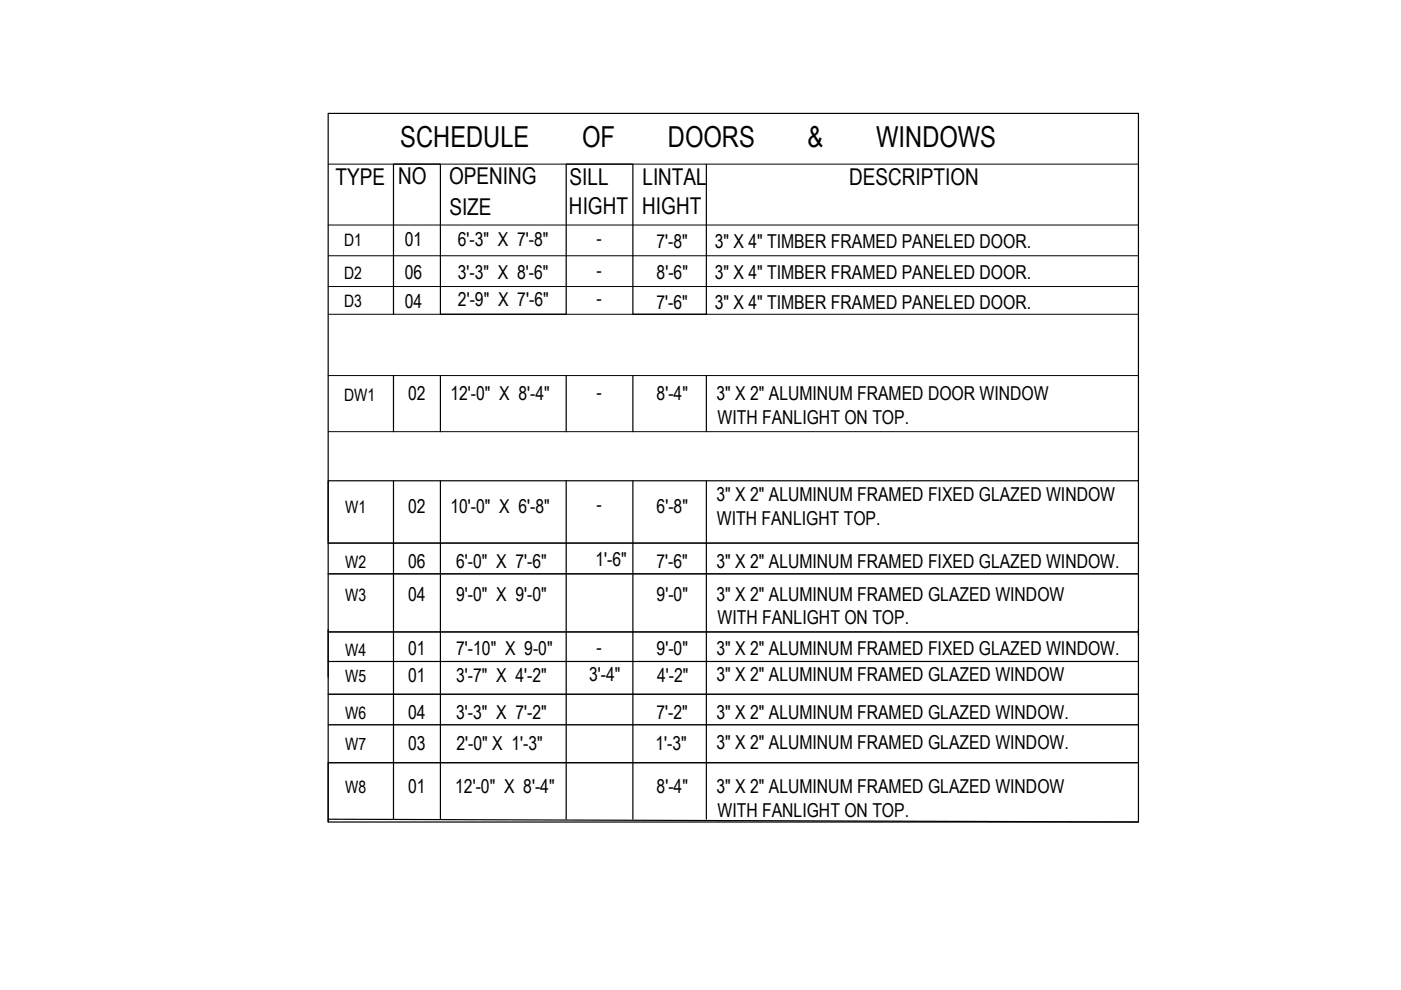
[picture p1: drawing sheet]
<svg xmlns="http://www.w3.org/2000/svg" width="297mm" height="210mm" viewBox="0 0 297 210" stroke-linecap="round" stroke-linejoin="round" font-family="sans-serif">
<defs><g id="words">
<g font-size="6.1">
<text x="84.9" y="31.2">SCHEDULE</text>
<text x="123.4" y="31.2">OF</text>
<text x="141.6" y="31.2">DOORS</text>
<text x="171.2" y="31.2">&amp;</text>
<text x="185.8" y="31.2">WINDOWS</text>
</g>
<g font-size="4.9">
<text x="71.1" y="39.3">TYPE</text>
<text x="84.4" y="39.1">NO</text>
<text x="95.2" y="39.1">OPENING</text>
<text x="120.8" y="39.2">SILL</text>
<text x="136.2" y="39.2">LINTAL</text>
<text x="180" y="39.2">DESCRIPTION</text>
<text x="95.3" y="45.5">SIZE</text>
<text x="120.6" y="45.5">HIGHT</text>
<text x="136.2" y="45.5">HIGHT</text>
</g>
<g font-size="4.1">
<text x="85.8" y="52.2">01</text>
<text x="97.1" y="52.2">6'-3&quot; X 7'-8&quot;</text>
<text x="126.5" y="51.9">-</text>
<text x="139.2" y="52.6">7'-8&quot;</text>
<text x="151.5" y="52.5">3&quot; X 4&quot; TIMBER FRAMED PANELED DOOR.</text>
<text x="85.8" y="59.1">06</text>
<text x="97.1" y="59.1">3'-3&quot; X 8'-6&quot;</text>
<text x="126.5" y="58.7">-</text>
<text x="139.2" y="59.1">8'-6&quot;</text>
<text x="151.5" y="59.1">3&quot; X 4&quot; TIMBER FRAMED PANELED DOOR.</text>
<text x="85.8" y="65.3">04</text>
<text x="97.1" y="65">2'-9&quot; X 7'-6&quot;</text>
<text x="126.5" y="64.6">-</text>
<text x="139.2" y="65.6">7'-6&quot;</text>
<text x="151.5" y="65.5">3&quot; X 4&quot; TIMBER FRAMED PANELED DOOR.</text>
<text x="86.5" y="84.9">02</text>
<text x="95.5" y="84.9">12'-0&quot; X 8'-4&quot;</text>
<text x="126.5" y="84.6">-</text>
<text x="139.2" y="84.9">8'-4&quot;</text>
<text x="151.9" y="84.9">3&quot; X 2&quot; ALUMINUM FRAMED DOOR WINDOW</text>
<text x="152.1" y="89.9">WITH FANLIGHT ON TOP.</text>
<text x="151.9" y="106.3">3&quot; X 2&quot; ALUMINUM FRAMED FIXED GLAZED WINDOW</text>
<text x="86.5" y="108.8">02</text>
<text x="95.5" y="108.8">10'-0&quot; X 6'-8&quot;</text>
<text x="126.5" y="108.4">-</text>
<text x="139.2" y="108.8">6'-8&quot;</text>
<text x="152" y="111.2">WITH FANLIGHT TOP.</text>
<text x="86.5" y="120.4">06</text>
<text x="96.7" y="120.4">6'-0&quot; X 7'-6&quot;</text>
<text x="126.2" y="120.1">1'-6&quot;</text>
<text x="139.2" y="120.4">7'-6&quot;</text>
<text x="151.9" y="120.4">3&quot; X 2&quot; ALUMINUM FRAMED FIXED GLAZED WINDOW.</text>
<text x="86.5" y="127.4">04</text>
<text x="96.7" y="127.4">9'-0&quot; X 9'-0&quot;</text>
<text x="139.2" y="127.4">9'-0&quot;</text>
<text x="151.9" y="127.3">3&quot; X 2&quot; ALUMINUM FRAMED GLAZED WINDOW</text>
<text x="152.1" y="132.3">WITH FANLIGHT ON TOP.</text>
<text x="86.5" y="139">01</text>
<text x="96.7" y="139">7'-10&quot; X 9-0&quot;</text>
<text x="126.5" y="138.6">-</text>
<text x="139.2" y="139">9'-0&quot;</text>
<text x="151.9" y="138.9">3&quot; X 2&quot; ALUMINUM FRAMED FIXED GLAZED WINDOW.</text>
<text x="86.5" y="144.5">01</text>
<text x="96.7" y="144.5">3'-7&quot; X 4'-2&quot;</text>
<text x="124.9" y="144.4">3'-4&quot;</text>
<text x="139.3" y="144.6">4'-2&quot;</text>
<text x="151.9" y="144.5">3&quot; X 2&quot; ALUMINUM FRAMED GLAZED WINDOW</text>
<text x="86.5" y="152.4">04</text>
<text x="96.7" y="152.4">3'-3&quot; X 7'-2&quot;</text>
<text x="139.2" y="152.5">7'-2&quot;</text>
<text x="151.9" y="152.4">3&quot; X 2&quot; ALUMINUM FRAMED GLAZED WINDOW.</text>
<text x="86.5" y="158.9">03</text>
<text x="96.8" y="158.9">2'-0&quot; X 1'-3&quot;</text>
<text x="139" y="158.9">1'-3&quot;</text>
<text x="151.9" y="158.9">3&quot; X 2&quot; ALUMINUM FRAMED GLAZED WINDOW.</text>
<text x="86.5" y="168.1">01</text>
<text x="96.5" y="168.1">12'-0&quot; X 8'-4&quot;</text>
<text x="139.2" y="168.1">8'-4&quot;</text>
<text x="151.9" y="168.1">3&quot; X 2&quot; ALUMINUM FRAMED GLAZED WINDOW</text>
<text x="152.1" y="173.1">WITH FANLIGHT ON TOP.</text>
</g>
<g font-size="3.6">
<text x="73" y="52.2">D1</text>
<text x="73" y="59.1">D2</text>
<text x="73" y="65">D3</text>
<text x="73" y="84.9">DW1</text>
<text x="73.2" y="108.8">W1</text>
<text x="73.2" y="120.4">W2</text>
<text x="73.2" y="127.4">W3</text>
<text x="73.2" y="139">W4</text>
<text x="73.2" y="144.6">W5</text>
<text x="73.2" y="152.4">W6</text>
<text x="73.2" y="159">W7</text>
<text x="73.2" y="168.1">W8</text>
</g>
</g></defs>
<!-- layer: PDF_DIM -->
<g fill="none" stroke="#000" stroke-width=".21">
<path d="M69.6 34.8h171.8M69.6 47.7h171.8M69.6 54.2h171.8M69.6 79.6h171.8M69.6 60.7h171.8M69.6 66.6h171.8M69.6 91.5h171.8M69.6 115.1h171.8M69.6 121.7h171.8M69.6 134h171.8M69.6 140.3h171.8M69.6 147.2h171.8"/>
<path d="M69.6 153.7h171.8M69.6 161.7h171.8"/>
</g>
<!-- layer: 0 -->
<g fill="none" stroke="#000" stroke-width=".25">
<path d="M149.8 34.8v31.8h-15.6v-31.8h-14.2v31.8h-26.6v-31.8h-10v31.8M83.4 79.6v11.9M93.4 79.6v11.9M120 79.6v11.9M134.2 79.6v11.9M149.8 79.6v11.9M83.4 101.9v71.8M93.4 101.9v71.8M120 101.9v71.8M134.2 101.9v71.8M149.8 101.9v71.8M241.4 101.9v72.4l-171.8-.6v-149.7h171.8v77.9h-171.8v13.2h171.8"/>
<path d="M69.6 133.5v10.1M69.6 121.7h171.8M69.6 134h171.8M241.4 133.5v1.3M69.6 147.2h171.8M69.6 140.3h171.8M69.6 173.7v.6M241.4 161.7h-171.8v12.6h171.8"/>
</g>
<use href="#words"/>
</svg>
